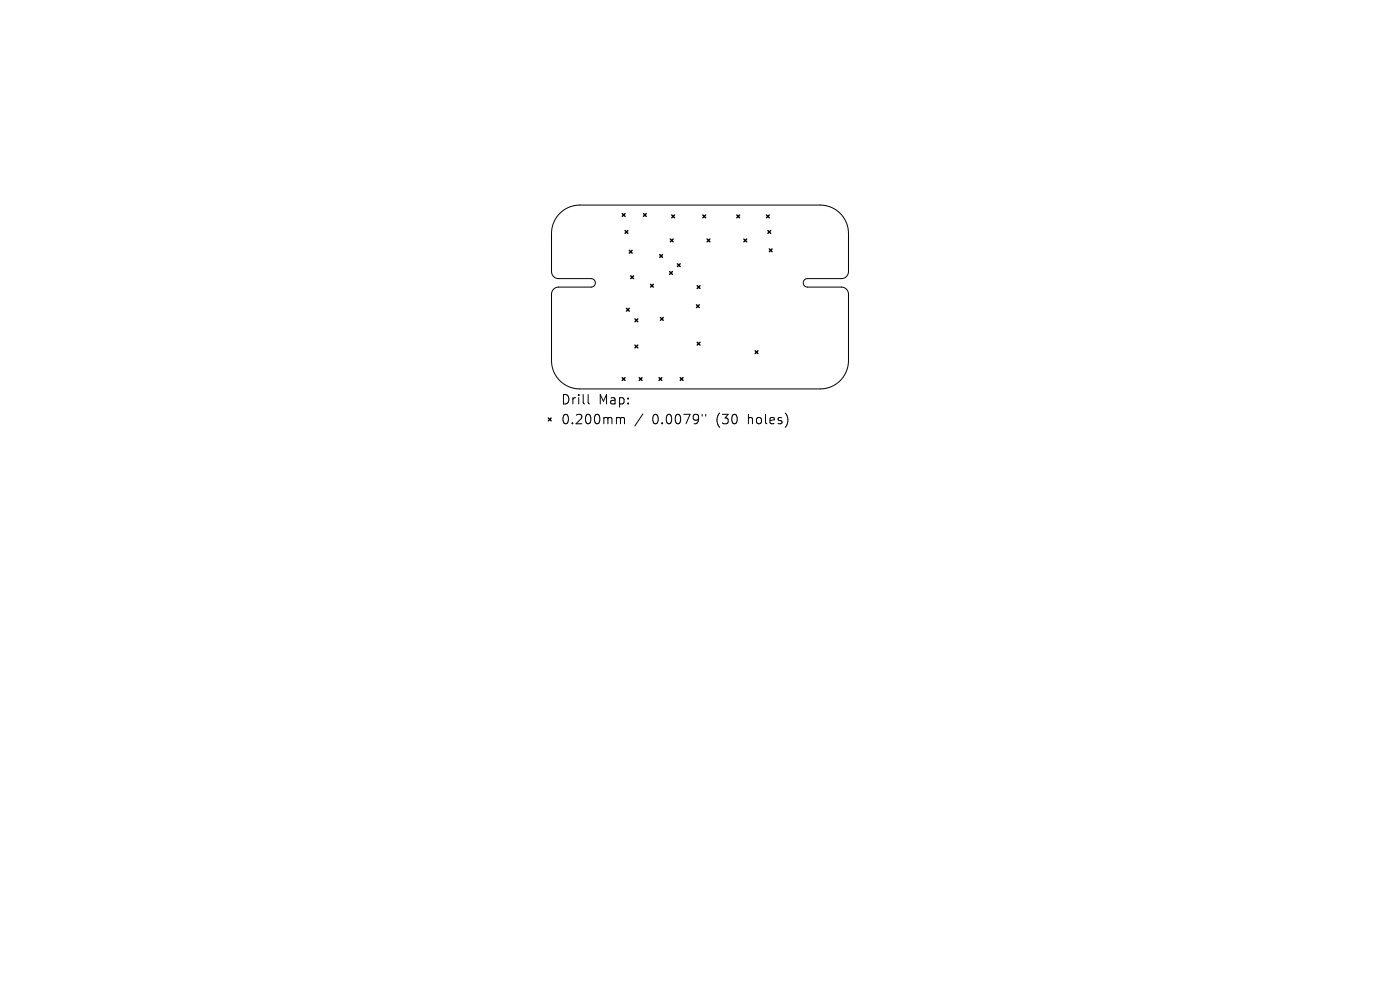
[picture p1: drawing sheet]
<svg xmlns="http://www.w3.org/2000/svg" width="297mm" height="210mm" viewBox="0 0 297 210" stroke-linecap="round" stroke-linejoin="round" font-family="sans-serif">
<defs><g id="words">
<g font-size="2.8">
<text x="118.9" y="86.1">Drill</text>
<text x="126.9" y="86.1">Map:</text>
<text x="118.9" y="90.3">0.200mm</text>
<text x="138.4" y="90.3">0.0079&quot;</text>
<text x="152.1" y="90.3">(30</text>
<text x="159" y="90.3">holes)</text>
</g>
</g></defs>
<path d="M118.8 45.3a6 6 0 0 1 4.2-1.8h51a6 6 0 0 1 6 6v8.1a1.5 1.5 0 0 1-1.5 1.5h-7.2a.9 .9 0 0 0-.9 .9 .9 .9 0 0 0 .9 .9h7.2a1.5 1.5 0 0 1 1.5 1.5v14.1a6 6 0 0 1-6 6h-51a6 6 0 0 1-6-6v-14.1a1.5 1.5 0 0 1 1.5-1.5h6.9a.9 .9 0 0 0 .9-.9 .9 .9 0 0 0-.9-.9h-6.9a1.5 1.5 0 0 1-1.5-1.5v-8.1a6 6 0 0 1 1.8-4.2zM124.8 83.7v1.7l.3 .3M131.1 88.6h.2l.3 .2M131.6 88.8l.3-.2 .5 .1 .1 1.2M131.6 88.8v1.1M136.4 87.8l-1.7 2.6M149 87.9v.4M149.7 87.9v.4" fill="none" stroke="#000" stroke-width=".21"/>
<g fill="none" stroke="#000" stroke-width=".3">
<path d="M132 45.3l.6 .6M132.6 45.3l-.6 .6M132.6 48.9l.6 .6M133.2 48.9l-.6 .6M133.5 53.1l.6 .6M133.8 58.5l.6 .6M134.1 53.1l-.6 .6M134.4 58.5l-.6 .6M136.5 45.3l.6 .6M137.1 45.3l-.6 .6M140 54l.6 .6M140.6 54l-.6 .6"/>
<path d="M142.1 57.6l.6 .6M142.2 50.7l.6 .6M142.5 45.6l.6 .6M142.7 57.6l-.6 .6M142.8 50.7l-.6 .6M143.1 45.6l-.6 .6M143.7 56l.6 .6M144.3 56l-.6 .6M149.1 45.6l.6 .6M149.7 45.6l-.6 .6M150 50.7l.6 .6M150.6 50.7l-.6 .6"/>
<path d="M156.3 45.6l.6 .6M156.9 45.6l-.6 .6M157.8 50.7l.6 .6M158.4 50.7l-.6 .6M162.6 45.6l.6 .6M162.9 48.9l.6 .6M163.2 45.6l-.6 .6M163.2 52.8l.6 .6M163.5 48.9l-.6 .6M163.8 52.8l-.6 .6M132.9 65.4l.6 .6M133.5 65.4l-.6 .6"/>
<path d="M134.7 67.7l.6 .6M134.7 73.2l.6 .6M135.3 67.7l-.6 .6M135.3 73.2l-.6 .6M138 60.3l.6 .6M138.6 60.3l-.6 .6M140.1 67.4l.6 .6M140.7 67.4l-.6 .6M147.8 64.6l.6 .6M147.9 72.6l.6 .6M147.9 60.6l.6 .6M148.4 64.6l-.6 .6"/>
<path d="M148.5 60.6l-.6 .6M148.5 72.6l-.6 .6M160.2 74.4l.6 .6M160.8 74.4l-.6 .6M116.3 88.7l.6 .6M116.9 88.7l-.6 .6M132 80.1l.6 .6M132.6 80.1l-.6 .6M135.6 80.1l.6 .6M136.2 80.1l-.6 .6M139.8 80.1l.6 .6M140.4 80.1l-.6 .6"/>
<path d="M144.3 80.1l.6 .6M144.9 80.1l-.6 .6"/>
</g>
<use href="#words"/>
</svg>
